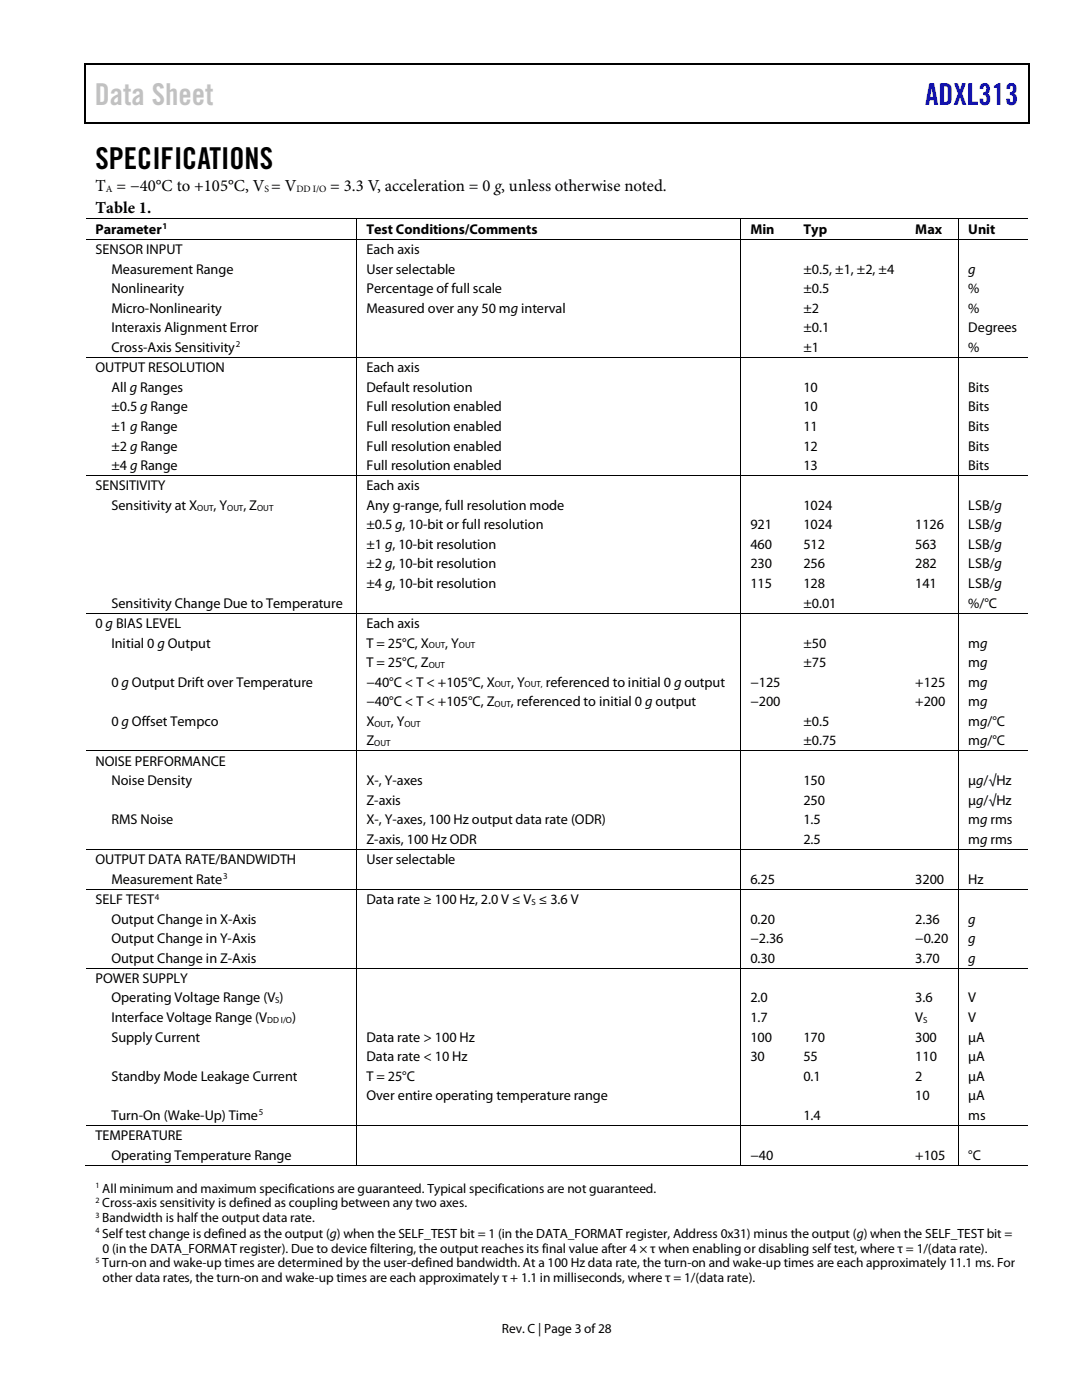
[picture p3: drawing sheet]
<svg xmlns="http://www.w3.org/2000/svg" width="216mm" height="279mm" viewBox="0 0 216 279" stroke-linecap="round" stroke-linejoin="round" font-family="sans-serif">
<defs><g id="words">
<text font-size="6" fill="#c1c1c1" x="18.9" y="21">Data Sheet</text>
<text font-size="6" fill="#00f" x="184.6" y="21">ADXL313</text>
<text font-size="6" x="19" y="33.7">SPECIFICATIONS</text>
<g font-size="3.3">
<text x="19" y="38.1">T = −40°C to +105°C, V = V</text>
<text x="65.9" y="38.1">= 3.3 V, acceleration = 0 g, unless otherwise noted.</text>
<text x="19" y="42.4">Table 1.</text>
</g>
<g font-size="2.8">
<text x="19" y="46.7">Parameter</text>
<text x="73.1" y="46.7">Test Conditions/Comments</text>
<text x="149.7" y="46.7">Min</text>
<text x="160.3" y="46.7">Typ</text>
<text x="182.6" y="46.7">Max</text>
<text x="193.2" y="46.7">Unit</text>
<text x="19" y="50.8">SENSOR INPUT</text>
<text x="73.1" y="50.8">Each axis</text>
<text x="22.2" y="54.7">Measurement Range</text>
<text x="22.2" y="58.5">Nonlinearity</text>
<text x="73.1" y="54.7">User selectable</text>
<text x="73.1" y="58.5">Percentage of full scale</text>
<text x="160.3" y="54.7">±0.5, ±1, ±2, ±4</text>
<text x="160.3" y="58.5">±0.5</text>
<text x="193.2" y="54.7">g</text>
<text x="193.2" y="58.5">%</text>
<text x="22.2" y="62.4">Micro-Nonlinearity</text>
<text x="73.1" y="62.4">Measured over any 50 mg interval</text>
<text x="160.3" y="62.4">±2</text>
<text x="193.2" y="62.4">%</text>
<text x="22.2" y="66.3">Interaxis Alignment Error</text>
<text x="22.2" y="70.2">Cross-Axis Sensitivity</text>
<text x="160.3" y="66.3">±0.1</text>
<text x="160.3" y="70.2">±1</text>
<text x="193.2" y="66.3">Degrees</text>
<text x="193.2" y="70.2">%</text>
<text x="19" y="74.3">OUTPUT RESOLUTION</text>
<text x="73.1" y="74.3">Each axis</text>
<text x="22.2" y="78.2">All g Ranges</text>
<text x="22.2" y="82.1">±0.5 g Range</text>
<text x="73.1" y="82.1">Full resolution enabled</text>
<text x="73.1" y="78.2">Default resolution</text>
<text x="160.3" y="82.1">10</text>
<text x="160.3" y="78.2">10</text>
<text x="193.2" y="82.1">Bits</text>
<text x="193.2" y="78.2">Bits</text>
<text x="22.2" y="86">±1 g Range</text>
<text x="22.2" y="89.9">±2 g Range</text>
<text x="73.1" y="86">Full resolution enabled</text>
<text x="73.1" y="89.9">Full resolution enabled</text>
<text x="160.3" y="86">11</text>
<text x="160.3" y="89.9">12</text>
<text x="193.2" y="86">Bits</text>
<text x="193.2" y="89.9">Bits</text>
<text x="22.2" y="93.8">±4 g Range</text>
<text x="73.1" y="93.8">Full resolution enabled</text>
<text x="160.3" y="93.8">13</text>
<text x="193.2" y="93.8">Bits</text>
<text x="19" y="97.9">SENSITIVITY</text>
<text x="22.2" y="101.8">Sensitivity at X</text>
<text x="42.6" y="101.8">, Y</text>
<text x="48.6" y="101.8">, Z</text>
<text x="73.1" y="97.9">Each axis</text>
<text x="73.1" y="101.8">Any g-range, full resolution mode</text>
<text x="160.3" y="101.8">1024</text>
<text x="193.2" y="101.8">LSB/g</text>
<text x="73.1" y="105.7">±0.5 g, 10-bit or full resolution</text>
<text x="149.7" y="105.7">921</text>
<text x="160.3" y="105.7">1024</text>
<text x="182.6" y="105.7">1126</text>
<text x="193.2" y="105.7">LSB/g</text>
<text x="73.1" y="109.6">±1 g, 10-bit resolution</text>
<text x="73.1" y="113.5">±2 g, 10-bit resolution</text>
<text x="149.7" y="109.6">460</text>
<text x="149.7" y="113.5">230</text>
<text x="160.3" y="109.6">512</text>
<text x="160.3" y="113.5">256</text>
<text x="182.6" y="109.6">563</text>
<text x="182.6" y="113.5">282</text>
<text x="193.2" y="109.6">LSB/g</text>
<text x="193.2" y="113.5">LSB/g</text>
<text x="73.1" y="117.3">±4 g, 10-bit resolution</text>
<text x="149.7" y="117.3">115</text>
<text x="160.3" y="117.3">128</text>
<text x="182.6" y="117.3">141</text>
<text x="193.2" y="117.3">LSB/g</text>
<text x="19" y="125.3">0 g BIAS LEVEL</text>
<text x="22.2" y="121.2">Sensitivity Change Due to Temperature</text>
<text x="73.1" y="125.3">Each axis</text>
<text x="160.3" y="121.2">±0.01</text>
<text x="193.2" y="121.2">%/°C</text>
<text x="22.2" y="129.2">Initial 0 g Output</text>
<text x="73.1" y="129.2">T = 25°C, X</text>
<text x="88.9" y="129.2">, Y</text>
<text x="160.3" y="129.2">±50</text>
<text x="193.2" y="129.2">mg</text>
<text x="22.2" y="137">0 g Output Drift over Temperature</text>
<text x="73.1" y="133.1">T = 25°C, Z</text>
<text x="73.1" y="137">−40°C &lt; T &lt; +105°C, X</text>
<text x="102" y="137">, Y</text>
<text x="108.9" y="137">referenced to initial 0 g output</text>
<text x="149.7" y="137">−125</text>
<text x="160.3" y="133.1">±75</text>
<text x="182.6" y="137">+125</text>
<text x="193.2" y="137">mg</text>
<text x="193.2" y="133.1">mg</text>
<text x="73.1" y="140.9">−40°C &lt; T &lt; +105°C, Z</text>
<text x="101.9" y="140.9">, referenced to initial 0 g output</text>
<text x="149.7" y="140.9">−200</text>
<text x="182.6" y="140.9">+200</text>
<text x="193.2" y="140.9">mg</text>
<text x="22.2" y="144.8">0 g Offset Tempco</text>
<text x="73.1" y="144.8">X</text>
<text x="73.1" y="148.7">Z</text>
<text x="78" y="144.8">, Y</text>
<text x="160.3" y="148.7">±0.75</text>
<text x="160.3" y="144.8">±0.5</text>
<text x="193.2" y="148.7">mg/°C</text>
<text x="193.2" y="144.8">mg/°C</text>
<text x="19" y="152.8">NOISE PERFORMANCE</text>
<text x="22.2" y="156.7">Noise Density</text>
<text x="73.1" y="160.6">Z-axis</text>
<text x="73.1" y="156.7">X-, Y-axes</text>
<text x="160.3" y="160.6">250</text>
<text x="160.3" y="156.7">150</text>
<text x="193.2" y="160.6">µg/√Hz</text>
<text x="193.2" y="156.7">µg/√Hz</text>
<text x="22.2" y="164.5">RMS Noise</text>
<text x="73.1" y="164.5">X-, Y-axes, 100 Hz output data rate (ODR)</text>
<text x="160.3" y="164.5">1.5</text>
<text x="193.2" y="164.5">mg rms</text>
<text x="19" y="172.5">OUTPUT DATA RATE/BANDWIDTH</text>
<text x="73.1" y="172.5">User selectable</text>
<text x="73.1" y="168.4">Z-axis, 100 Hz ODR</text>
<text x="160.3" y="168.4">2.5</text>
<text x="193.2" y="168.4">mg rms</text>
<text x="22.2" y="176.4">Measurement Rate</text>
<text x="149.7" y="176.4">6.25</text>
<text x="182.6" y="176.4">3200</text>
<text x="193.2" y="176.4">Hz</text>
<text x="19" y="180.4">SELF TEST</text>
<text x="22.2" y="184.3">Output Change in X-Axis</text>
<text x="73.1" y="180.4">Data rate ≥ 100 Hz, 2.0 V ≤ V ≤ 3.6 V</text>
<text x="149.7" y="184.3">0.20</text>
<text x="182.6" y="184.3">2.36</text>
<text x="193.2" y="184.3">g</text>
<text x="22.2" y="188.2">Output Change in Y-Axis</text>
<text x="149.7" y="188.2">−2.36</text>
<text x="182.6" y="188.2">−0.20</text>
<text x="193.2" y="188.2">g</text>
<text x="19" y="196.2">POWER SUPPLY</text>
<text x="22.2" y="192.1">Output Change in Z-Axis</text>
<text x="149.7" y="192.1">0.30</text>
<text x="182.6" y="192.1">3.70</text>
<text x="193.2" y="192.1">g</text>
<text x="22.2" y="200.1">Operating Voltage Range (V )</text>
<text x="149.7" y="200.1">2.0</text>
<text x="182.6" y="200.1">3.6</text>
<text x="193.2" y="200.1">V</text>
<text x="22.2" y="204">Interface Voltage Range (V</text>
<text x="22.2" y="207.9">Supply Current</text>
<text x="58.3" y="204">)</text>
<text x="73.1" y="207.9">Data rate &gt; 100 Hz</text>
<text x="149.7" y="207.9">100</text>
<text x="149.7" y="204">1.7</text>
<text x="160.3" y="207.9">170</text>
<text x="182.6" y="207.9">300</text>
<text x="182.6" y="204">V</text>
<text x="193.2" y="207.9">µA</text>
<text x="193.2" y="204">V</text>
<text x="22.2" y="215.7">Standby Mode Leakage Current</text>
<text x="73.1" y="211.8">Data rate &lt; 10 Hz</text>
<text x="73.1" y="215.7">T = 25°C</text>
<text x="149.7" y="211.8">30</text>
<text x="160.3" y="211.8">55</text>
<text x="160.3" y="215.7">0.1</text>
<text x="182.6" y="211.8">110</text>
<text x="182.6" y="215.7">2</text>
<text x="193.2" y="211.8">µA</text>
<text x="193.2" y="215.7">µA</text>
<text x="73.1" y="219.6">Over entire operating temperature range</text>
<text x="182.6" y="219.6">10</text>
<text x="193.2" y="219.6">μA</text>
<text x="19" y="227.5">TEMPERATURE</text>
<text x="22.2" y="223.5">Turn-On (Wake-Up) Time</text>
<text x="160.3" y="223.5">1.4</text>
<text x="193.2" y="223.5">ms</text>
<text x="22.2" y="231.4">Operating Temperature Range</text>
<text x="149.7" y="231.4">−40</text>
<text x="182.6" y="231.4">+105</text>
<text x="193.2" y="231.4">°C</text>
</g>
<g font-size="2.7">
<text x="20.4" y="238">All minimum and maximum specifications are guaranteed. Typical specifications are not guaranteed.</text>
<text x="20.4" y="241">Cross-axis sensitivity is defined as coupling between any two axes.</text>
<text x="20.4" y="244">Bandwidth is half the output data rate.</text>
<text x="20.4" y="247">Selftest change is defined as the output (g) when the SELF_TEST bit = 1 (in the DATA_FORMAT register, Address 0x31) minus the output (g) when the SELF_TEST bit =</text>
<text x="20.4" y="250">0 (in the DATA_FORMAT register). Due to device filtering, the output reaches its final value after 4 × τ when enabling or disabling self test, where τ = 1/(data rate).</text>
<text x="20.4" y="252.9">Turn-on and wake-up times are determined by the user-defined bandwidth. At a 100 Hz data rate, the turn-on and wake-up times are each approximately 11.1 ms. For</text>
<text x="20.5" y="255.9">other data rates, the turn-on and wake-up times are each approximately τ + 1.1 in milliseconds, where τ = 1/(data rate).</text>
<text x="100.2" y="266">Rev. C | Page 3 of28</text>
</g>
<g font-size="1.9">
<text x="21.1" y="38.3">A</text>
<text x="52.7" y="38.3">S</text>
<text x="59.1" y="38.3">DD I/O</text>
</g>
<g font-size="1.8">
<text x="32.4" y="45.8">1</text>
<text x="47" y="69.3">2</text>
<text x="39.4" y="101.9">OUT</text>
<text x="45.3" y="101.9">OUT</text>
<text x="51.3" y="101.9">OUT</text>
<text x="85.6" y="129.4">OUT</text>
<text x="91.6" y="129.4">OUT</text>
<text x="85.6" y="133.3">OUT</text>
<text x="98.7" y="137.2">OUT</text>
<text x="104.7" y="137.2">OUT,</text>
<text x="98.7" y="141.1">OUT</text>
<text x="74.7" y="148.9">OUT</text>
<text x="74.7" y="145">OUT</text>
<text x="80.7" y="145">OUT</text>
<text x="30.9" y="179.5">4</text>
<text x="44.5" y="175.5">3</text>
<text x="106" y="180.6">S</text>
<text x="54.9" y="200.2">S</text>
<text x="53.3" y="204.2">DD I/O</text>
<text x="184.2" y="204.2">S</text>
<text x="51.6" y="222.6">5</text>
</g>
<g font-size="1.6">
<text x="19" y="237.1">1</text>
<text x="19" y="240.1">2</text>
<text x="19" y="243.1">3</text>
<text x="19" y="246.1">4</text>
<text x="19" y="252.1">5</text>
</g>
</g></defs>
<g fill="#000">
<path d="M16.9 12.7h.2v1h-.2zM16.9 12.7h.2v.3h-.2zM82.5 12.7h.3v.3h-.3zM205.1 12.7h.3v1h-.3zM205.1 12.7h.3v.3h-.3zM16.9 24.4h.2v.2h-.2zM82.3 24.4h.2v.2h-.2zM205.1 24.4h.3v.2h-.3zM71.1 43.6h.2v.2h-.2zM71.1 47.8h.2v.1h-.2zM147.7 43.6h.2v.2h-.2zM147.7 47.8h.2v.1h-.2z"/>
<path d="M158.4 43.6h.2v.2h-.2zM158.4 47.8h.2v.1h-.2zM180.7 43.6h.2v.2h-.2zM180.7 47.8h.2v.1h-.2zM191.2 43.6h.2v.2h-.2zM191.2 47.8h.2v.1h-.2zM71.1 71.3h.2v.2h-.2zM147.7 71.3h.2v.2h-.2zM158.4 71.3h.2v.2h-.2zM180.7 71.3h.2v.2h-.2zM191.2 71.3h.2v.2h-.2zM71.1 94.9h.2v.1h-.2z"/>
<path d="M147.7 94.9h.2v.1h-.2zM158.4 94.9h.2v.1h-.2zM180.7 94.9h.2v.1h-.2zM191.2 94.9h.2v.1h-.2zM71.1 122.3h.2v.2h-.2zM147.7 122.3h.2v.2h-.2zM158.4 122.3h.2v.2h-.2zM180.7 122.3h.2v.2h-.2zM191.2 122.3h.2v.2h-.2zM71.1 149.8h.2v.1h-.2zM147.7 149.8h.2v.1h-.2zM158.4 149.8h.2v.1h-.2z"/>
<path d="M180.7 149.8h.2v.1h-.2zM191.2 149.8h.2v.1h-.2zM71.1 169.4h.2v.2h-.2zM71.1 177.4h.2v.2h-.2zM147.7 169.4h.2v.2h-.2zM147.7 177.4h.2v.2h-.2zM158.4 169.4h.2v.2h-.2zM158.4 177.4h.2v.2h-.2zM180.7 169.4h.2v.2h-.2zM180.7 177.4h.2v.2h-.2zM191.2 169.4h.2v.2h-.2zM191.2 177.4h.2v.2h-.2z"/>
<path d="M71.1 193.2h.2v.1h-.2zM147.7 193.2h.2v.1h-.2zM158.4 193.2h.2v.1h-.2zM180.7 193.2h.2v.1h-.2zM191.2 193.2h.2v.1h-.2zM71.1 224.5h.2v.2h-.2zM71.1 232.5h.2v.2h-.2zM147.7 224.5h.2v.2h-.2zM147.7 232.5h.2v.2h-.2zM158.2 232.5h.1v.2h-.1zM158.4 224.5h.2v.2h-.2zM180.5 232.5h.1v.2h-.1z"/>
<path d="M180.7 224.5h.2v.2h-.2zM191.2 224.5h.2v.2h-.2zM191.2 232.5h.2v.2h-.2z"/>
</g>
<path d="M17 13.7v10.7M17.1 12.8h65.4M82.8 12.8h122.3M205.2 13.7v10.7M17.1 24.5h188" fill="none" stroke="#000" stroke-width=".25"/>
<g fill="none" stroke="#000" stroke-width=".2">
<path d="M17.1 43.7h54M17.1 47.8h54M71.2 43.8v4M71.2 47.9v23.4M71.3 43.7h76.4M71.3 47.8h76.4M147.8 43.8v4M147.8 47.9v23.4M147.9 43.7h10.5M147.9 47.8h10.5M158.6 43.7h22.1M158.6 47.8h22.1"/>
<path d="M180.9 43.7h10.3M180.9 47.8h10.3M191.3 43.8v4M191.3 47.9v23.4M191.4 43.7h13.7M191.4 47.8h13.7M17.1 71.4h54M71.2 71.5v23.4M71.3 71.4h76.4M147.8 71.5v23.4M147.9 71.4h10.5M158.6 71.4h22.1"/>
<path d="M180.9 71.4h10.3M191.3 71.5v23.4M191.4 71.4h13.7M17.1 95h54M71.2 95v27.3M71.3 95h76.4M147.8 95v27.3M147.9 95h10.5M158.6 95h22.1M180.9 95h10.3M191.3 95v27.3M191.4 95h13.7"/>
<path d="M17.1 122.4h54M71.2 122.5v27.3M71.3 122.4h76.4M147.8 122.5v27.3M147.9 122.4h10.5M158.6 122.4h22.1M180.9 122.4h10.3M191.3 122.5v27.3M191.4 122.4h13.7M17.1 149.9h54M71.2 149.9v19.5M71.3 149.9h76.4"/>
<path d="M147.8 149.9v19.5M147.9 149.9h10.5M158.6 149.9h22.1M180.9 149.9h10.3M191.3 149.9v19.5M191.4 149.9h13.7M17.1 169.5h54M17.1 177.5h54M71.2 169.6v7.8M71.2 177.6v15.6M71.3 169.5h76.4M71.3 177.5h76.4"/>
<path d="M147.8 169.6v7.8M147.8 177.6v15.6M147.9 169.5h10.5M147.9 177.5h10.5M158.6 169.5h22.1M158.6 177.5h22.1M180.9 169.5h10.3M180.9 177.5h10.3M191.3 169.6v7.8M191.3 177.6v15.6M191.4 169.5h13.7M191.4 177.5h13.7"/>
<path d="M17.1 193.3h54M71.2 193.3v31.2M71.3 193.3h76.4M147.8 193.3v31.2M147.9 193.3h10.5M158.6 193.3h22.1M180.9 193.3h10.3M191.3 193.3v31.2M191.4 193.3h13.7M16.9 232.6h54.2M17.1 224.6h54M71.2 224.7v7.8"/>
<path d="M71.3 224.6h76.4M71.3 232.6h76.4M147.8 224.7v7.8M147.9 224.6h10.5M147.9 232.6h43.3M158.6 224.6h22.1M180.9 224.6h10.3M191.3 224.7v7.8M191.4 224.6h13.7M191.4 232.6h13.7"/>
</g>
<use href="#words"/>
</svg>
